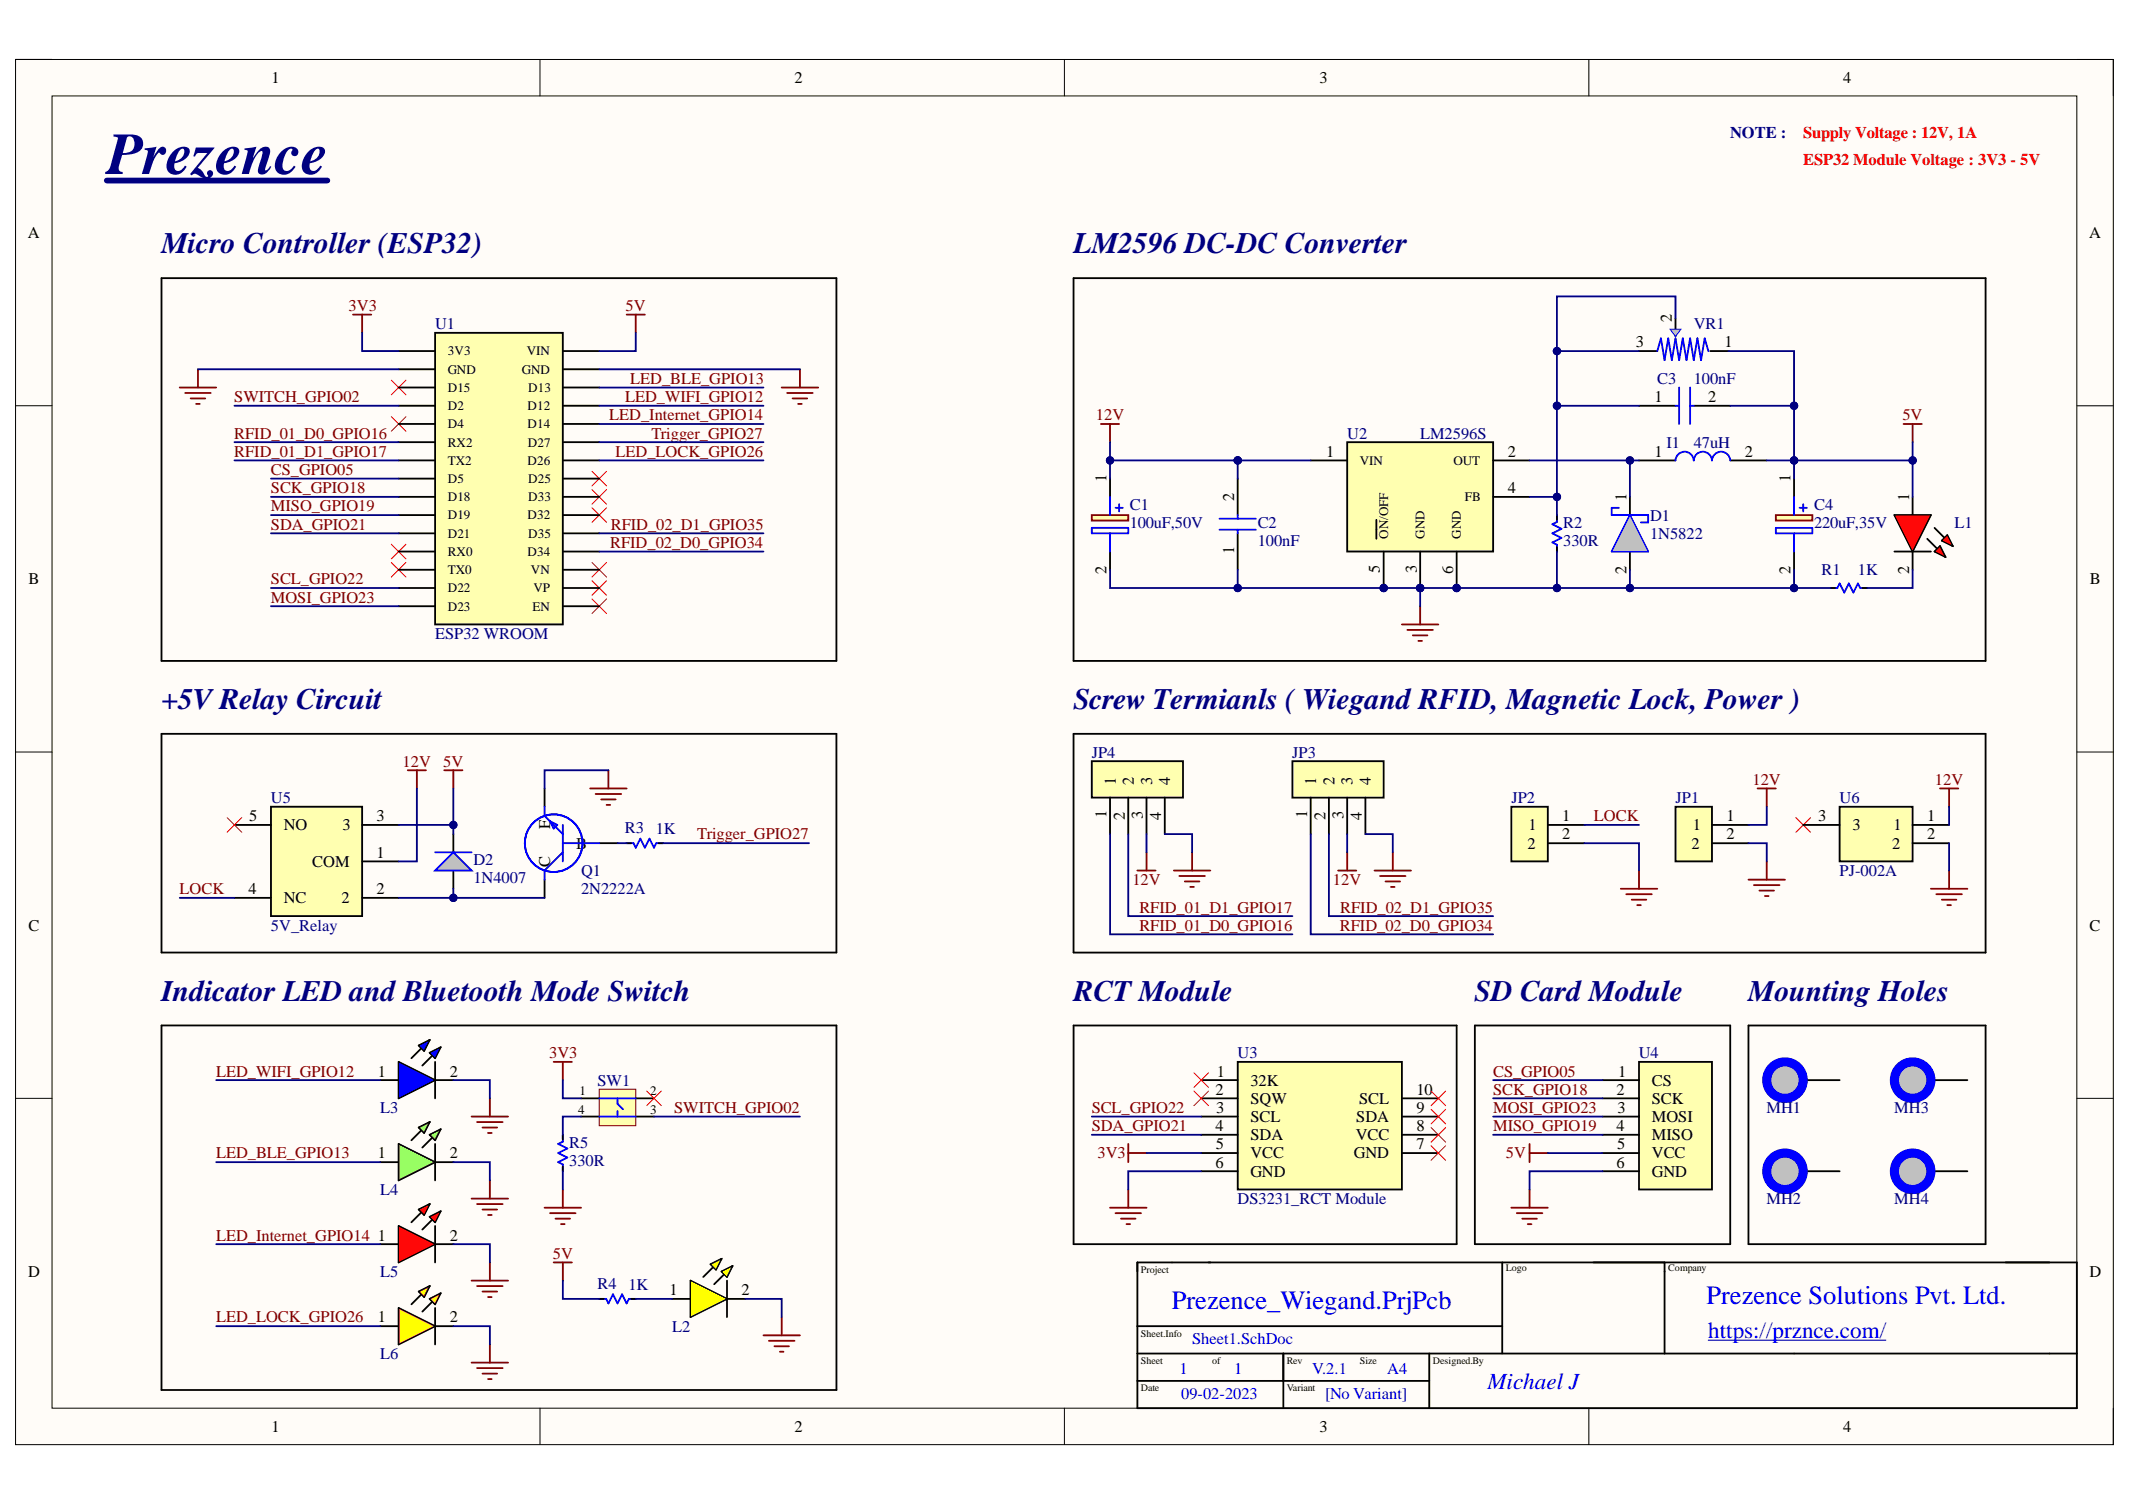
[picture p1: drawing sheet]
<svg xmlns="http://www.w3.org/2000/svg" width="297mm" height="210mm" viewBox="0 0 297 210" stroke-linecap="round" stroke-linejoin="round" font-family="sans-serif">
<defs><g id="words">
<text font-size="8.2" fill="#000080" x="14.9" y="24.2">Prezence</text>
<g font-size="4.1" fill="#000080">
<text x="22.5" y="35.3">Micro Controller (ESP32)</text>
<text x="149.5" y="35.3">LM2596 DC-DC Converter</text>
<text x="22.5" y="98.7">+5V Relay Circuit</text>
<text x="149.5" y="98.7">Screw Termianls ( Wiegand RFID, Magnetic Lock, Power )</text>
<text x="22.5" y="139.3">Indicator LED and Bluetooth Mode Switch</text>
<text x="149.5" y="139.3">RCT Module</text>
<text x="205.4" y="139.3">SD Card Module</text>
<text x="243.5" y="139.3">Mounting Holes</text>
</g>
<g font-size="3.7" fill="#00f">
<text x="163.2" y="182.3">Prezence_Wiegand.PrjPcb</text>
<text x="237.6" y="181.5">Prezence Solutions Pvt. Ltd.</text>
</g>
<g font-size="3.2" fill="#00f">
<text x="237.9" y="186.2">https://prznce.com/</text>
<text x="207.1" y="193.3">Michael J</text>
</g>
<g font-size="2.3">
<text x="37.8" y="11.6">1</text>
<text x="110.7" y="11.6">2</text>
<text x="183.8" y="11.6">3</text>
<text x="256.7" y="11.6">4</text>
<text x="3.9" y="33.1">A</text>
<text x="290.9" y="33.1">A</text>
<text x="232.8" y="44.8" transform="rotate(-90 232.8 44.8)">2</text>
<text x="227.8" y="48.4">3</text>
<text x="240.2" y="48.4">1</text>
<text x="230.4" y="56">1</text>
<text x="237.9" y="56">2</text>
<text x="184.7" y="63.6">1</text>
<text x="210" y="63.6">2</text>
<text x="230.4" y="63.6">1</text>
<text x="243" y="63.6">2</text>
<text x="154.1" y="67.1" transform="rotate(-90 154.1 67.1)">1</text>
<text x="171.8" y="69.7" transform="rotate(-90 171.8 69.7)">2</text>
<text x="210" y="68.7">4</text>
<text x="226.5" y="69.7" transform="rotate(-90 226.5 69.7)">1</text>
<text x="249.3" y="67.1" transform="rotate(-90 249.3 67.1)">1</text>
<text x="265.9" y="69.7" transform="rotate(-90 265.9 69.7)">1</text>
<text x="171.8" y="77.1" transform="rotate(-90 171.8 77.1)">1</text>
<text x="4" y="81.3">B</text>
<text x="154.1" y="79.8" transform="rotate(-90 154.1 79.8)">2</text>
<text x="192.2" y="79.8" transform="rotate(-90 192.2 79.8)">5</text>
<text x="197.3" y="79.8" transform="rotate(-90 197.3 79.8)">3</text>
<text x="202.4" y="79.8" transform="rotate(-90 202.4 79.8)">6</text>
<text x="226.5" y="79.8" transform="rotate(-90 226.5 79.8)">2</text>
<text x="249.3" y="79.8" transform="rotate(-90 249.3 79.8)">2</text>
<text x="265.9" y="79.8" transform="rotate(-90 265.9 79.8)">2</text>
<text x="291" y="81.3">B</text>
<text x="154.1" y="113.9" transform="rotate(-90 154.1 113.9)">1</text>
<text x="155.4" y="109.3" transform="rotate(-90 155.4 109.3)">1</text>
<text x="157.9" y="109.3" transform="rotate(-90 157.9 109.3)">2</text>
<text x="160.4" y="109.3" transform="rotate(-90 160.4 109.3)">3</text>
<text x="163" y="109.3" transform="rotate(-90 163 109.3)">4</text>
<text x="182" y="113.9" transform="rotate(-90 182 113.9)">1</text>
<text x="183.3" y="109.3" transform="rotate(-90 183.3 109.3)">1</text>
<text x="185.8" y="109.3" transform="rotate(-90 185.8 109.3)">2</text>
<text x="188.4" y="109.3" transform="rotate(-90 188.4 109.3)">3</text>
<text x="190.9" y="109.3" transform="rotate(-90 190.9 109.3)">4</text>
<text x="34.7" y="114.3">5</text>
<text x="39.5" y="115.6">NO</text>
<text x="47.7" y="115.6">3</text>
<text x="52.4" y="119.4">1</text>
<text x="52.4" y="114.3">3</text>
<text x="76.6" y="115.4" transform="rotate(-90 76.6 115.4)">E</text>
<text x="80.2" y="118.1">B</text>
<text x="156.6" y="114.1" transform="rotate(-90 156.6 114.1)">2</text>
<text x="159.2" y="114" transform="rotate(-90 159.2 114)">3</text>
<text x="161.7" y="114.1" transform="rotate(-90 161.7 114.1)">4</text>
<text x="184.6" y="114.1" transform="rotate(-90 184.6 114.1)">2</text>
<text x="187.1" y="114" transform="rotate(-90 187.1 114)">3</text>
<text x="189.6" y="114.1" transform="rotate(-90 189.6 114.1)">4</text>
<text x="212.7" y="118.1">2</text>
<text x="212.9" y="115.6">1</text>
<text x="217.6" y="114.3">1</text>
<text x="217.6" y="116.9">2</text>
<text x="235.6" y="118.1">2</text>
<text x="235.7" y="115.6">1</text>
<text x="240.4" y="114.3">1</text>
<text x="240.4" y="116.9">2</text>
<text x="253.2" y="114.3">3</text>
<text x="258" y="115.6">3</text>
<text x="263.5" y="118.1">2</text>
<text x="263.7" y="115.6">1</text>
<text x="268.4" y="114.3">1</text>
<text x="268.4" y="116.9">2</text>
<text x="34.6" y="124.4">4</text>
<text x="39.5" y="125.8">NC</text>
<text x="43.5" y="120.6">COM</text>
<text x="47.6" y="125.8">2</text>
<text x="52.4" y="124.4">2</text>
<text x="76.6" y="120.6" transform="rotate(-90 76.6 120.6)">C</text>
<text x="4" y="129.6">C</text>
<text x="291" y="129.6">C</text>
<text x="52.6" y="149.9">1</text>
<text x="62.6" y="149.9">2</text>
<text x="169.4" y="149.9">1</text>
<text x="225.3" y="149.9">1</text>
<text x="169.3" y="152.4">2</text>
<text x="169.4" y="154.9">3</text>
<text x="174.1" y="151.1">32K</text>
<text x="174.1" y="153.7">SQW</text>
<text x="189.3" y="153.7">SCL</text>
<text x="197.2" y="154.9">9</text>
<text x="197.2" y="152.4">10</text>
<text x="225.1" y="152.4">2</text>
<text x="225.3" y="154.9">3</text>
<text x="230" y="151.1">CS</text>
<text x="230" y="153.7">SCK</text>
<text x="52.6" y="161.2">1</text>
<text x="62.6" y="161.2">2</text>
<text x="169.3" y="157.4">4</text>
<text x="169.3" y="160">5</text>
<text x="174.1" y="156.2">SCL</text>
<text x="174.1" y="158.7">SDA</text>
<text x="174.1" y="161.2">VCC</text>
<text x="188.5" y="161.2">GND</text>
<text x="188.8" y="158.7">VCC</text>
<text x="188.9" y="156.2">SDA</text>
<text x="197.2" y="160">7</text>
<text x="197.2" y="157.4">8</text>
<text x="225.1" y="157.4">4</text>
<text x="225.2" y="160">5</text>
<text x="230" y="156.2">MOSI</text>
<text x="230" y="158.7">MISO</text>
<text x="230" y="161.2">VCC</text>
<text x="169.3" y="162.5">6</text>
<text x="174.1" y="163.8">GND</text>
<text x="225.1" y="162.5">6</text>
<text x="230" y="163.8">GND</text>
<text x="52.6" y="172.7">1</text>
<text x="62.6" y="172.7">2</text>
<text x="3.9" y="177.7">D</text>
<text x="291" y="177.7">D</text>
<text x="52.6" y="184.1">1</text>
<text x="62.6" y="184.1">2</text>
<text x="93.3" y="180.3">1</text>
<text x="103.3" y="180.3">2</text>
<text x="37.8" y="199.3">1</text>
<text x="110.7" y="199.3">2</text>
<text x="183.8" y="199.3">3</text>
<text x="256.7" y="199.3">4</text>
</g>
<g font-size="2.3" fill="#000080">
<text x="240.9" y="19.2">NOTE :</text>
<text x="60.6" y="45.8">U1</text>
<text x="235.9" y="45.8">VR1</text>
<text x="230.8" y="53.4">C3</text>
<text x="235.9" y="53.4">100nF</text>
<text x="187.6" y="61.1">U2</text>
<text x="197.7" y="61.1">LM2596S</text>
<text x="232.1" y="62.3">I1</text>
<text x="235.9" y="62.3">47uH</text>
<text x="157.4" y="70.9">C1</text>
<text x="252.6" y="70.9">C4</text>
<text x="157.4" y="73.5">100uF,50V</text>
<text x="175.1" y="73.5">C2</text>
<text x="175.1" y="76">100nF</text>
<text x="217.7" y="73.5">R2</text>
<text x="217.7" y="76">330R</text>
<text x="229.8" y="72.5">D1</text>
<text x="229.8" y="75">1N5822</text>
<text x="252.6" y="73.5">220uF,35V</text>
<text x="272.2" y="73.5">L1</text>
<text x="253.7" y="80.1">R1</text>
<text x="258.7" y="80.1">1K</text>
<text x="60.6" y="89">ESP32 WROOM</text>
<text x="152" y="105.5">JP4</text>
<text x="180" y="105.5">JP3</text>
<text x="37.7" y="111.8">U5</text>
<text x="210.5" y="111.8">JP2</text>
<text x="233.3" y="111.8">JP1</text>
<text x="256.2" y="111.8">U6</text>
<text x="87" y="116">R3</text>
<text x="91.3" y="116.1">1K</text>
<text x="65.9" y="120.4">D2</text>
<text x="65.9" y="122.9">1N4007</text>
<text x="80.9" y="121.9">Q1</text>
<text x="80.9" y="124.4">2N2222A</text>
<text x="256.2" y="121.9">PJ-002A</text>
<text x="37.7" y="129.6">5V_Relay</text>
<text x="172.4" y="147.3">U3</text>
<text x="228.2" y="147.3">U4</text>
<text x="52.9" y="154.9">L3</text>
<text x="83.2" y="151.1">SW1</text>
<text x="246" y="154.9">MH1</text>
<text x="263.8" y="154.9">MH3</text>
<text x="79.3" y="159.7">R5</text>
<text x="52.9" y="166.3">L4</text>
<text x="79.3" y="162.3">330R</text>
<text x="172.4" y="167.6">DS3231_RCT Module</text>
<text x="246" y="167.6">MH2</text>
<text x="263.8" y="167.6">MH4</text>
<text x="52.9" y="177.7">L5</text>
<text x="83.2" y="179.4">R4</text>
<text x="87.5" y="179.5">1K</text>
<text x="93.6" y="185.3">L2</text>
<text x="52.9" y="189.1">L6</text>
</g>
<g font-size="2.3" fill="#f00">
<text x="251.1" y="19.2">Supply Voltage : 12V, 1A</text>
<text x="251.1" y="23">ESP32 Module Voltage : 3V3 - 5V</text>
</g>
<g font-size="2.3" fill="#800000">
<text x="48.5" y="43.3">3V3</text>
<text x="87.1" y="43.3">5V</text>
<text x="87.8" y="53.4">LED_BLE_GPIO13</text>
<text x="32.6" y="56">SWITCH_GPIO02</text>
<text x="84.8" y="58.5">LED_Internet_GPIO14</text>
<text x="87" y="56">LED_WIFI_GPIO12</text>
<text x="152.6" y="58.5">12V</text>
<text x="264.9" y="58.5">5V</text>
<text x="32.6" y="61.1">RFID_01_D0_GPIO16</text>
<text x="32.6" y="63.6">RFID_01_D1_GPIO17</text>
<text x="85.7" y="63.6">LED_LOCK_GPIO26</text>
<text x="90.7" y="61.1">Trigger_GPIO27</text>
<text x="37.7" y="66.1">CS_GPIO05</text>
<text x="37.7" y="68.7">SCK_GPIO18</text>
<text x="37.7" y="71.2">MISO_GPIO19</text>
<text x="37.7" y="73.7">SDA_GPIO21</text>
<text x="85" y="76.3">RFID_02_D0_GPIO34</text>
<text x="85.1" y="73.7">RFID_02_D1_GPIO35</text>
<text x="37.7" y="81.3">SCL_GPIO22</text>
<text x="37.7" y="83.9">MOSI_GPIO23</text>
<text x="56.1" y="106.7">12V</text>
<text x="61.7" y="106.7">5V</text>
<text x="244.1" y="109.3">12V</text>
<text x="269.5" y="109.3">12V</text>
<text x="97.1" y="116.9">Trigger_GPIO27</text>
<text x="222" y="114.3">LOCK</text>
<text x="25" y="124.4">LOCK</text>
<text x="157.7" y="123.2">12V</text>
<text x="185.6" y="123.2">12V</text>
<text x="158.7" y="129.6">RFID_01_D0_GPIO16</text>
<text x="158.7" y="127">RFID_01_D1_GPIO17</text>
<text x="186.6" y="129.6">RFID_02_D0_GPIO34</text>
<text x="186.6" y="127">RFID_02_D1_GPIO35</text>
<text x="30.1" y="149.9">LED_WIFI_GPIO12</text>
<text x="76.5" y="147.3">3V3</text>
<text x="207.9" y="149.9">CS_GPIO05</text>
<text x="93.9" y="154.9">SWITCH_GPIO02</text>
<text x="152" y="154.9">SCL_GPIO22</text>
<text x="207.9" y="152.4">SCK_GPIO18</text>
<text x="207.9" y="154.9">MOSI_GPIO23</text>
<text x="30.1" y="161.2">LED_BLE_GPIO13</text>
<text x="152" y="157.4">SDA_GPIO21</text>
<text x="152.8" y="161.2">3V3</text>
<text x="207.9" y="157.4">MISO_GPIO19</text>
<text x="209.7" y="161.2">5V</text>
<text x="30.1" y="172.7">LED_Internet_GPIO14</text>
<text x="77" y="175.2">5V</text>
<text x="30.1" y="184.1">LED_LOCK_GPIO26</text>
</g>
<g font-size="2.3" fill="#00f">
<text x="164.2" y="191.2">1</text>
<text x="166" y="187.1">Sheet1.SchDoc</text>
<text x="171.8" y="191.2">1</text>
<text x="182.7" y="191.2">V.2.1</text>
<text x="193.2" y="191.2">A4</text>
<text x="164.5" y="194.8">09-02-2023</text>
<text x="184.5" y="194.8">[No Variant]</text>
</g>
<g font-size="1.8">
<text x="62.4" y="49.5">3V3</text>
<text x="62.4" y="52">GND</text>
<text x="72.7" y="52">GND</text>
<text x="73.4" y="49.5">VIN</text>
<text x="62.4" y="54.6">D15</text>
<text x="62.4" y="57.1">D2</text>
<text x="62.4" y="59.6">D4</text>
<text x="73.5" y="59.6">D14</text>
<text x="73.5" y="57.1">D12</text>
<text x="73.6" y="54.6">D13</text>
<text x="62.4" y="62.2">RX2</text>
<text x="62.4" y="64.7">TX2</text>
<text x="73.5" y="64.7">D26</text>
<text x="73.5" y="62.2">D27</text>
<text x="189.4" y="64.7">VIN</text>
<text x="202.4" y="64.7">OUT</text>
<text x="62.4" y="67.2">D5</text>
<text x="62.4" y="69.8">D18</text>
<text x="73.6" y="69.8">D33</text>
<text x="73.6" y="67.2">D25</text>
<text x="204" y="69.8">FB</text>
<text x="62.4" y="72.3">D19</text>
<text x="62.4" y="74.9">D21</text>
<text x="62.4" y="77.4">RX0</text>
<text x="73.5" y="77.4">D34</text>
<text x="73.5" y="72.3">D32</text>
<text x="73.6" y="74.9">D35</text>
<text x="193.3" y="75" transform="rotate(-90 193.3 75)">ON/OFF</text>
<text x="198.4" y="75" transform="rotate(-90 198.4 75)">GND</text>
<text x="203.5" y="75" transform="rotate(-90 203.5 75)">GND</text>
<text x="62.4" y="79.9">TX0</text>
<text x="62.4" y="82.5">D22</text>
<text x="73.9" y="79.9">VN</text>
<text x="74.3" y="82.5">VP</text>
<text x="62.4" y="85">D23</text>
<text x="74.2" y="85">EN</text>
<text x="80.5" y="155">4</text>
<text x="80.7" y="152.5">1</text>
<text x="90.6" y="152.5">2</text>
<text x="90.6" y="155">3</text>
</g>
<g font-size="1.4">
<text x="158.9" y="177.2">Project</text>
<text x="209.7" y="176.9">Logo</text>
<text x="232.3" y="176.9">Company</text>
<text x="158.9" y="186.1">Sheet.Info</text>
<text x="158.9" y="189.9">Sheet</text>
<text x="168.8" y="189.9">of</text>
<text x="179.2" y="189.9">Rev</text>
<text x="189.4" y="189.9">Size</text>
<text x="199.5" y="189.9">Designed.By</text>
<text x="158.9" y="193.7">Date</text>
<text x="179.2" y="193.7">Variant</text>
</g>
</g></defs>
<path d="M2.2 8.3h292.1v192.8h-292.1z" fill-rule="evenodd" fill="#fffcf8"/>
<path d="M2.2 8.3h292.1v192.8h-292.1z" fill="none" stroke="#000" stroke-width=".14"/>
<path d="M7.2 13.4h282v182.6h-282z" fill-rule="evenodd" fill="#fffcf8"/>
<g fill="none" stroke="#000" stroke-width=".14">
<path d="M2.2 8.3h5M7.2 13.4h282v182.6h-282zM75.2 8.3v5M148.2 8.3v5M221.3 8.3v5.1M289.2 8.3h5.1v5.1M2.2 56.5h5M289.2 56.5h5.1M2.2 104.7h5M289.2 104.7h5.1M2.2 152.9h5M289.2 152.9h5.1"/>
<path d="M75.2 196v5.1M148.2 196v5.1M221.3 196v5.1M294.3 196v5.1"/>
</g>
<path d="M172.4 147.8h22.8v17.8h-22.8z" fill-rule="evenodd" fill="#ffffb0"/>
<g fill="none" stroke="#000" stroke-width=".25">
<path d="M53 150.3h2.5M55.5 147.8l5.1 2.5-5.1 2.6zM58.3 145.5l1.5-.7-.7 1.5zM59.8 146.5l1.6-.7-.8 1.5zM59.8 144.8l-2.5 2.5M60.6 150.3h2.5M60.6 147.8v5.1M61.4 145.8l-2.6 2.5M167.3 150.3h5.1M167.3 152.9h5.1M167.3 155.4h5.1M167.3 158h5.1"/>
<path d="M172.4 147.8h22.8v17.8h-22.8zM195.2 152.9h5.1M195.2 155.4h5.1M195.2 158h5.1M167.3 160.5h5.1M167.3 163h5.1M195.2 160.5h5.1"/>
</g>
<path d="M55.5 147.8l5.1 2.5-5.1 2.6z" fill="#00f"/>
<path d="M55.5 147.8l5.1 2.5-5.1 2.6z" fill="none" stroke="#000" stroke-width=".14"/>
<path d="M59.8 146.5l1.6-.7-.8 1.5z" fill="#00f"/>
<path d="M59.8 146.5l1.6-.7-.8 1.5z" fill="none" stroke="#000" stroke-width=".14"/>
<path d="M58.3 145.5l1.5-.7-.7 1.5z" fill="#00f"/>
<path d="M58.3 145.5l1.5-.7-.7 1.5z" fill="none" stroke="#000" stroke-width=".14"/>
<path d="M55.5 159.2l5.1 2.6-5.1 2.5zM58.3 156.9l1.5-.7-.7 1.5zM59.8 158l1.6-.8-.8 1.5zM59.8 156.2l-2.5 2.5M60.6 159.2v5.1M61.4 157.2l-2.6 2.5M53 161.8h2.5M60.6 161.8h2.5" fill="none" stroke="#000" stroke-width=".25"/>
<path d="M55.5 159.2l5.1 2.6-5.1 2.5z" fill="#0f0"/>
<path d="M55.5 159.2l5.1 2.6-5.1 2.5z" fill="none" stroke="#000" stroke-width=".14"/>
<path d="M59.8 158l1.6-.8-.8 1.5z" fill="#0f0"/>
<path d="M59.8 158l1.6-.8-.8 1.5z" fill="none" stroke="#000" stroke-width=".14"/>
<path d="M58.3 156.9l1.5-.7-.7 1.5z" fill="#0f0"/>
<path d="M58.3 156.9l1.5-.7-.7 1.5z" fill="none" stroke="#000" stroke-width=".14"/>
<path d="M37.7 112.3h12.7v15.2h-12.7z" fill-rule="evenodd" fill="#ffffb0"/>
<path d="M32.7 114.8h5M37.7 112.3h12.7v15.2h-12.7zM50.4 119.9h5.1M50.4 114.8h5.1M63.1 116.1v2.5M32.7 125h5M50.4 125h5.1M63.1 121.2v2.5" fill="none" stroke="#000" stroke-width=".25"/>
<path d="M60.6 118.6h5.1" fill="none" stroke="#00f" stroke-width=".25"/>
<path d="M60.6 121.2l2.5-2.6 2.6 2.6z" fill="#c0c0c0"/>
<g fill="none" stroke="#00f" stroke-width=".25">
<path d="M254.9 81.8h1l.3-.6 .6 1.3 .7-1.3 .6 1.3 .6-1.3 .3 .6h1M75.8 112.3v1.3l2.6 2.5M76.6 114.3l1 .5-.5 .5zM78.4 114.8v5.1M78.4 118.6l-2.6 2.6v1.2M78.4 117.4h5.1M87.3 117.4h.9l.3 .6 .7-1.3 .6 1.3 .6-1.3 .7 1.3 .3-.6h.9M60.6 121.2l2.5-2.6 2.6 2.6z"/>
<circle cx="77.1" cy="117.4" r="4"/>
</g>
<path d="M61.9 107.2h2.5M63.1 107.2v2.6M82.2 109.8h5.1M82.9 110.5h3.6M83.7 111.3h2M84.5 112h.5M84.7 107.2v2.6" fill="none" stroke="#800000" stroke-width=".25"/>
<path d="M254.9 81.8h.7M259.4 81.8h.6M75.8 109.8v2.5M83.5 117.4h2.5M87.3 117.4h.6M91.7 117.4h.6M75.8 122.4v2.6" fill="none" stroke="#000" stroke-width=".25"/>
<path d="M152 71.7h5.1v.8h-5.1z" fill-rule="evenodd" fill="#ffffb0"/>
<path d="M152 71.7h5.1v.8h-5.1z" fill="none" stroke="#800000" stroke-width=".25"/>
<path d="M154.6 66.6v2.6M154.6 76.8v2.5" fill="none" stroke="#000" stroke-width=".25"/>
<path d="M152 73.5h5.1v.7h-5.1zM154.6 69.2v2.5M154.6 74.2v2.6M155.3 70.7h1.1M155.8 70.2v1" fill="none" stroke="#00f" stroke-width=".25"/>
<circle cx="197.8" cy="81.8" r=".51" fill="#000080"/>
<circle cx="197.8" cy="81.8" r=".51" fill="none" stroke="#000080" stroke-width=".14"/>
<circle cx="192.7" cy="81.8" r=".51" fill="#000080"/>
<circle cx="192.7" cy="81.8" r=".51" fill="none" stroke="#000080" stroke-width=".14"/>
<circle cx="202.8" cy="81.8" r=".51" fill="#000080"/>
<circle cx="202.8" cy="81.8" r=".51" fill="none" stroke="#000080" stroke-width=".14"/>
<path d="M187.6 61.5h20.3v15.3h-20.3z" fill-rule="evenodd" fill="#ffffb0"/>
<path d="M182.5 64.1h5.1M187.6 61.5h20.3v15.3h-20.3zM197.8 76.8v5M207.9 64.1h5.1" fill="none" stroke="#000" stroke-width=".25"/>
<circle cx="197.8" cy="81.8" r=".51" fill="#000080"/>
<circle cx="197.8" cy="81.8" r=".51" fill="none" stroke="#000080" stroke-width=".14"/>
<path d="M191.7 72.4v2.6M192.7 76.8v5M207.9 69.2h5.1" fill="none" stroke="#000" stroke-width=".25"/>
<circle cx="192.7" cy="81.8" r=".51" fill="#000080"/>
<circle cx="192.7" cy="81.8" r=".51" fill="none" stroke="#000080" stroke-width=".14"/>
<path d="M202.9 76.8v5" fill="none" stroke="#000" stroke-width=".25"/>
<circle cx="202.8" cy="81.8" r=".51" fill="#000080"/>
<circle cx="202.8" cy="81.8" r=".51" fill="none" stroke="#000080" stroke-width=".14"/>
<path d="M228.2 48.9h2.6M233.3 44.3v2.5M238.2 48.9h2.5" fill="none" stroke="#000" stroke-width=".25"/>
<path d="M230.8 48.9l.5-1.8 .5 3 .5-3 .5 3 .5-3 .5 3 .5-3 .6 3 .5-3 .5 3 .5-3 .5 3 .5-3 .5 1.8" fill="none" stroke="#00f" stroke-width=".25"/>
<path d="M232.6 45.8h1.5l-.8 1z" fill="#c0c0c0"/>
<path d="M232.6 45.8h1.5l-.8 1z" fill="none" stroke="#00f" stroke-width=".14"/>
<path d="M216.8 71.7v1l-.6 .3 1.2 .6-1.2 .6 1.2 .7-1.2 .6 .6 .3v1" fill="none" stroke="#00f" stroke-width=".25"/>
<path d="M216.8 71.7v.6M216.8 76.1v.7" fill="none" stroke="#000" stroke-width=".25"/>
<g fill="none" stroke="#800000" stroke-width=".25">
<path d="M25 53.9h5.1M25.8 54.7h3.5M26.6 55.5h2M27.3 56.2h.5M27.6 51.4v2.5M49.2 43.8h2.5M50.4 43.8v2.5M87.3 43.8h2.5M88.5 43.8v2.5M108.9 53.9h5M109.6 54.7h3.6M110.4 55.5h2"/>
<path d="M111.1 56.2h.6M111.4 51.4v2.5M153.3 59h2.5M154.6 59v2.5M265.1 59h2.5M266.3 59v2.5M195.2 86.9h5.1M196 87.7h3.5M196.7 88.4h2.1M197.5 89.2h.5M197.8 84.4v2.5M56.8 107.2h2.5"/>
<path d="M58.1 107.2v2.6M225.7 123.7h5.1M226.5 124.5h3.5M227.2 125.2h2.1M228 126h.5M228.2 121.2v2.5M157.1 159.2v2.6M154.6 168.1h5.1M155.3 168.9h3.6M156.1 169.6h2M156.9 170.4h.5M157.1 165.6v2.5"/>
<path d="M157.1 160.5h2.6"/>
</g>
<g fill="none" stroke="#f00" stroke-width=".14">
<path d="M54.5 52.9l2 2.1M54.5 58l2 2M56.5 52.9l-2 2.1M56.5 58l-2 2M54.5 75.8l2 2M54.5 78.3l2 2M56.5 75.8l-2 2M56.5 78.3l-2 2M82.4 78.3l2.1 2M82.4 70.7l2.1 2M82.4 68.1l2.1 2.1M82.4 65.6l2.1 2"/>
<path d="M84.5 78.3l-2.1 2M84.5 70.7l-2.1 2M84.5 68.1l-2.1 2.1M84.5 65.6l-2.1 2M82.4 83.4l2.1 2M82.4 80.8l2.1 2.1M84.5 83.4l-2.1 2M84.5 80.8l-2.1 2.1M31.6 113.8l2.1 2M33.7 113.8l-2.1 2M166.3 149.3l2 2.1M166.3 151.9l2 2"/>
<path d="M168.3 149.3l-2 2.1M168.3 151.9l-2 2M199.3 151.9l2 2M199.3 154.4l2 2M199.3 156.9l2 2.1M199.3 159.5l2 2M201.3 151.9l-2 2M201.3 154.4l-2 2M201.3 156.9l-2 2.1M201.3 159.5l-2 2"/>
</g>
<path d="M83.5 151.6h5v5.1h-5z" fill-rule="evenodd" fill="#ffffb0"/>
<path d="M83.5 151.6h5v5.1h-5z" fill="none" stroke="#800000" stroke-width=".14"/>
<path d="M78.4 158v.6M80.9 152.9h2.6M80.9 155.4h2.6M88.5 152.9h2.6M88.5 155.4h2.6M78.4 162.4v.6" fill="none" stroke="#000" stroke-width=".25"/>
<path d="M78.4 158v.9l-.7 .3 1.3 .7-1.3 .6 1.3 .6-1.3 .7 .7 .3v.9M83.5 152.9h5M83.5 155.4h5M86 152.9v.7l.8 .8M86 154.7v.7" fill="none" stroke="#00f" stroke-width=".25"/>
<path d="M90.1 151.9l2 2M92.1 151.9l-2 2" fill="none" stroke="#f00" stroke-width=".14"/>
<path d="M77.1 147.8h2.5M78.4 147.8v2.5M75.8 168.1h5.1M76.6 168.9h3.6M77.4 169.6h2M78.1 170.4h.5M78.4 165.6v2.5" fill="none" stroke="#800000" stroke-width=".25"/>
<path d="M247.3 71.7h5.1v.8h-5.1z" fill-rule="evenodd" fill="#ffffb0"/>
<path d="M247.3 71.7h5.1v.8h-5.1z" fill="none" stroke="#800000" stroke-width=".25"/>
<path d="M249.8 66.6v2.6M249.8 76.8v2.5" fill="none" stroke="#000" stroke-width=".25"/>
<path d="M247.3 73.5h5.1v.7h-5.1zM249.8 69.2v2.5M249.8 74.2v2.6M250.6 70.7h1M251.1 70.2v1" fill="none" stroke="#00f" stroke-width=".25"/>
<path d="M60.6 46.3h17.8v40.6h-17.8z" fill-rule="evenodd" fill="#ffffb0"/>
<g fill="none" stroke="#000" stroke-width=".25">
<path d="M22.5 38.7h94v53.3h-94zM149.5 38.7h127v53.3h-127zM55.5 48.9h5.1M55.5 51.4h5.1M55.5 53.9h5.1M55.5 56.5h5.1M55.5 59h5.1M60.6 46.3h17.8v40.6h-17.8zM78.4 48.9h5.1M78.4 51.4h5.1M78.4 53.9h5.1M78.4 56.5h5.1"/>
<path d="M78.4 59h5.1M55.5 61.5h5.1M55.5 64.1h5.1M55.5 66.6h5.1M55.5 69.2h5.1M55.5 71.7h5.1M55.5 74.2h5.1M55.5 76.8h5.1M55.5 79.3h5.1M78.4 61.5h5.1M78.4 64.1h5.1M78.4 66.6h5.1"/>
<path d="M78.4 69.2h5.1M78.4 71.7h5.1M78.4 74.2h5.1M78.4 76.8h5.1M78.4 79.3h5.1M55.5 81.8h5.1M55.5 84.4h5.1M78.4 81.8h5.1M78.4 84.4h5.1M22.5 102.1h94v30.5h-94zM149.5 132.6v-30.5h127v30.5h-127M251.1 150.3h5.1"/>
<path d="M158.4 175.7h130.8v20.3h-130.8zM209.2 175.7v12.7M231.8 175.7v12.7M158.4 192.2h40.6M158.4 188.4h130.8M158.4 184.6h50.8M178.7 188.4v7.6M199 188.4v7.6"/>
</g>
<path d="M14.9 25.1h30.7" fill="none" stroke="#000080" stroke-width=".8"/>
<path d="M237.9 186.5h24.7" fill="none" stroke="#00f" stroke-width=".17"/>
<circle cx="248.6" cy="150.3" r="2.54" fill="#c0c0c0"/>
<circle cx="248.6" cy="150.3" r="2.54" fill="none" stroke="#00f" stroke-width="1.3"/>
<path d="M251.1 163h5.1" fill="none" stroke="#000" stroke-width=".25"/>
<circle cx="248.6" cy="163" r="2.54" fill="#c0c0c0"/>
<circle cx="248.6" cy="163" r="2.54" fill="none" stroke="#00f" stroke-width="1.3"/>
<path d="M268.9 150.3h5.1" fill="none" stroke="#000" stroke-width=".25"/>
<circle cx="266.4" cy="150.3" r="2.54" fill="#c0c0c0"/>
<circle cx="266.4" cy="150.3" r="2.54" fill="none" stroke="#00f" stroke-width="1.3"/>
<path d="M268.9 163h5.1" fill="none" stroke="#000" stroke-width=".25"/>
<circle cx="266.4" cy="163" r="2.54" fill="#c0c0c0"/>
<circle cx="266.4" cy="163" r="2.54" fill="none" stroke="#00f" stroke-width="1.3"/>
<path d="M227 69.2v2.5M227 76.8v2.5" fill="none" stroke="#000" stroke-width=".25"/>
<path d="M225.5 70.7h-1.1v1h5.1v1h-1M227 71.7l2.5 5.1h-5.1z" fill="none" stroke="#00f" stroke-width=".25"/>
<path d="M227 71.7l2.5 5.1h-5.1z" fill="#c0c0c0"/>
<path d="M227 71.7l2.5 5.1h-5.1z" fill="none" stroke="#00f" stroke-width=".14"/>
<path d="M250.1 113.8l2 2M252.1 113.8l-2 2" fill="none" stroke="#f00" stroke-width=".14"/>
<path d="M256.2 112.3h10.1v7.6h-10.1z" fill-rule="evenodd" fill="#ffffb0"/>
<path d="M263.8 71.7h5.1l-2.6 5.1zM263.8 76.8h5.1M266.3 69.2v2.5M266.3 76.8v2.5M268.4 75l2.5 2.5M269.4 76.8l.8-.8 .7 1.5zM269.4 73.5l2.5 2.5M270.4 75.3l.8-.8 .7 1.5zM251.1 114.8h5.1M256.2 112.3h10.1v7.6h-10.1zM266.3 114.8h5.1M266.3 117.4h5.1" fill="none" stroke="#000" stroke-width=".25"/>
<path d="M263.8 71.7h5.1l-2.6 5.1z" fill="#f00"/>
<path d="M263.8 71.7h5.1l-2.6 5.1z" fill="none" stroke="#000" stroke-width=".14"/>
<path d="M269.4 76.8l.8-.8 .7 1.5z" fill="#f00"/>
<path d="M269.4 76.8l.8-.8 .7 1.5z" fill="none" stroke="#000" stroke-width=".14"/>
<path d="M270.4 75.3l.8-.8 .7 1.5z" fill="#f00"/>
<path d="M270.4 75.3l.8-.8 .7 1.5z" fill="none" stroke="#000" stroke-width=".14"/>
<path d="M53 173.2h2.5M55.5 170.6l5.1 2.6-5.1 2.5zM58.3 168.4l1.5-.8-.7 1.5zM59.8 169.4l1.6-.8-.8 1.5zM59.8 167.6l-2.5 2.5M60.6 173.2h2.5M60.6 170.6v5.1M61.4 168.6l-2.6 2.5" fill="none" stroke="#000" stroke-width=".25"/>
<path d="M55.5 170.6l5.1 2.6-5.1 2.5z" fill="#f00"/>
<path d="M55.5 170.6l5.1 2.6-5.1 2.5z" fill="none" stroke="#000" stroke-width=".14"/>
<path d="M59.8 169.4l1.6-.8-.8 1.5z" fill="#f00"/>
<path d="M59.8 169.4l1.6-.8-.8 1.5z" fill="none" stroke="#000" stroke-width=".14"/>
<path d="M58.3 168.4l1.5-.8-.7 1.5z" fill="#f00"/>
<path d="M58.3 168.4l1.5-.8-.7 1.5z" fill="none" stroke="#000" stroke-width=".14"/>
<path d="M106.3 185.9h5.1M107.1 186.6h3.5M107.8 187.4h2.1M108.6 188.2h.5M108.9 183.3v2.6" fill="none" stroke="#800000" stroke-width=".25"/>
<path d="M83.5 180.8h.9l.3 .6 .7-1.2 .6 1.2 .6-1.2 .7 1.2 .3-.6h.9" fill="none" stroke="#00f" stroke-width=".25"/>
<path d="M96.2 178.3l5 2.5-5 2.5zM98.9 176l1.6-.8-.8 1.5zM100.5 177l1.5-.8-.8 1.5zM100.5 175.2l-2.6 2.5M101.2 178.3v5M102 176.2l-2.5 2.6M83.5 180.8h.6M87.9 180.8h.6M93.6 180.8h2.6M101.2 180.8h2.6" fill="none" stroke="#000" stroke-width=".25"/>
<path d="M96.2 178.3l5 2.5-5 2.5z" fill="#ff0"/>
<path d="M96.2 178.3l5 2.5-5 2.5z" fill="none" stroke="#000" stroke-width=".14"/>
<path d="M100.5 177l1.5-.8-.8 1.5z" fill="#ff0"/>
<path d="M100.5 177l1.5-.8-.8 1.5z" fill="none" stroke="#000" stroke-width=".14"/>
<path d="M98.9 176l1.6-.8-.8 1.5z" fill="#ff0"/>
<path d="M98.9 176l1.6-.8-.8 1.5z" fill="none" stroke="#000" stroke-width=".14"/>
<g fill="none" stroke="#800000" stroke-width=".25">
<path d="M270.2 109.8h2.5M271.4 109.8v2.5M268.9 123.7h5.1M269.7 124.5h3.5M270.4 125.2h2M271.2 126h.5M271.4 121.2v2.5M65.7 155.4h5.1M66.4 156.2h3.6M67.2 156.9h2M68 157.7h.5M68.2 152.9v2.5"/>
<path d="M65.7 166.8h5.1M65.7 178.3h5.1M66.4 167.6h3.6M66.4 179h3.6M67.2 168.4h2M67.2 179.8h2M68 169.1h.5M68.2 164.3v2.5M68.2 175.7v2.6M77.1 175.7h2.5M78.4 175.7v2.6M65.7 189.7h5.1"/>
<path d="M66.4 190.4h3.6M67.2 191.2h2M68 180.5h.5M68 192h.5M68.2 187.1v2.6"/>
</g>
<g fill="none" stroke="#000" stroke-width=".25">
<path d="M228.2 56.5h5.1M235.9 56.5h5.1M172.4 66.6v5.1M172.4 74.2v5.1M228.2 64.1h5.1M241 64.1h5M22.5 142.7h94v50.8h-94zM58.3 179.8l1.5-.8-.7 1.5zM59.8 179l-2.5 2.6M53 184.6h2.5M55.5 182.1l5.1 2.5-5.1 2.5zM59.8 180.8l1.6-.8-.8 1.6z"/>
<path d="M60.6 184.6h2.5M60.6 182.1v5M61.4 180l-2.6 2.6"/>
</g>
<path d="M233.3 56.5h.5M233.8 53.9v5.1M235.4 53.9v5.1M235.4 56.5h.5M169.8 73.7h5.1M169.8 72.2h5.1M172.4 71.7v.5M172.4 73.7v.5M233.3 64.1a1.27 1.27 0 0 1 1.3-1.2 1.27 1.27 0 0 1 1.3 1.2 1.27 1.27 0 0 1 1.2-1.2 1.27 1.27 0 0 1 1.3 1.2 1.27 1.27 0 0 1 1.3-1.2 1.27 1.27 0 0 1 1.3 1.2" fill="none" stroke="#00f" stroke-width=".25"/>
<path d="M55.5 182.1l5.1 2.5-5.1 2.5z" fill="#f90"/>
<path d="M55.5 182.1l5.1 2.5-5.1 2.5z" fill="none" stroke="#000" stroke-width=".14"/>
<path d="M59.8 180.8l1.6-.8-.8 1.6z" fill="#f90"/>
<path d="M59.8 180.8l1.6-.8-.8 1.6z" fill="none" stroke="#000" stroke-width=".14"/>
<path d="M58.3 179.8l1.5-.8-.7 1.5z" fill="#f90"/>
<path d="M58.3 179.8l1.5-.8-.7 1.5z" fill="none" stroke="#000" stroke-width=".14"/>
<path d="M180 106h12.7v5h-12.7z" fill-rule="evenodd" fill="#ffffb0"/>
<path d="M180 106h12.7v5h-12.7zM182.5 111v5.1M185.1 111v5.1M187.6 111v5.1M190.1 111v5.1" fill="none" stroke="#000" stroke-width=".25"/>
<path d="M152 105.9h12.7v5.1h-12.7z" fill-rule="evenodd" fill="#ffffb0"/>
<path d="M152 105.9h12.7v5.1h-12.7zM154.6 111v5.1M157.1 111v5.1M159.7 111v5.1M162.2 111v5.1" fill="none" stroke="#000" stroke-width=".25"/>
<path d="M210.5 112.3h5v7.6h-5z" fill-rule="evenodd" fill="#ffffb0"/>
<path d="M210.5 112.3h5v7.6h-5zM215.5 114.8h5.1M215.5 117.4h5.1" fill="none" stroke="#000" stroke-width=".25"/>
<path d="M228.2 147.8h10.2v17.8h-10.2z" fill-rule="evenodd" fill="#ffffb0"/>
<path d="M149.5 142.7h53.4v30.5h-53.4zM205.4 142.7h35.6v30.5h-35.6zM223.2 150.3h5M223.2 152.9h5M223.2 155.4h5M223.2 158h5M228.2 147.8h10.2v17.8h-10.2zM243.5 142.7h33v30.5h-33zM223.2 160.5h5M223.2 163h5" fill="none" stroke="#000" stroke-width=".25"/>
<path d="M246 119.9v2.5M243.5 122.4h5.1M244.2 123.2h3.6M245 124h2M245.8 124.7h.5M213 159.2v2.6M210.5 168.1h5M211.2 168.9h3.6M212 169.6h2M212.7 170.4h.6M213 165.6v2.5M213 160.5h2.5" fill="none" stroke="#800000" stroke-width=".25"/>
<path d="M233.3 112.3h5.1v7.6h-5.1z" fill-rule="evenodd" fill="#ffffb0"/>
<path d="M233.3 112.3h5.1v7.6h-5.1zM238.4 114.8h5.1M238.4 117.4h5.1" fill="none" stroke="#000" stroke-width=".25"/>
<g fill="none" stroke="#800000" stroke-width=".25">
<path d="M159.7 118.6v2.6M166 118.6v2.6M187.6 118.6v2.6M194 118.6v2.6M244.8 109.8h2.5M246 109.8v2.5M158.4 121.2h2.5M163.5 121.2h5.1M164.2 121.9h3.6M165 122.7h2M165.8 123.5h.5M186.3 121.2h2.6"/>
<path d="M191.4 121.2h5.1M192.2 121.9h3.5M192.9 122.7h2.1M193.7 123.5h.5"/>
</g>
<path d="M58.1 109.8v10.1h-2.6M63.1 109.8v5h-7.6" fill="none" stroke="#000080" stroke-width=".25"/>
<circle cx="63.1" cy="114.8" r=".51" fill="#000080"/>
<circle cx="63.1" cy="114.8" r=".51" fill="none" stroke="#000080" stroke-width=".14"/>
<path d="M63.1 123.7v1.3" fill="none" stroke="#000080" stroke-width=".25"/>
<circle cx="63.1" cy="125" r=".51" fill="#000080"/>
<circle cx="63.1" cy="125" r=".51" fill="none" stroke="#000080" stroke-width=".14"/>
<path d="M63.1 114.8v1.3" fill="none" stroke="#000080" stroke-width=".25"/>
<circle cx="63.1" cy="114.8" r=".51" fill="#000080"/>
<circle cx="63.1" cy="114.8" r=".51" fill="none" stroke="#000080" stroke-width=".14"/>
<path d="M172.4 79.3v2.5M86 117.4h1.3" fill="none" stroke="#000080" stroke-width=".25"/>
<circle cx="172.4" cy="81.8" r=".51" fill="#000080"/>
<circle cx="172.4" cy="81.8" r=".51" fill="none" stroke="#000080" stroke-width=".14"/>
<path d="M172.4 64.1v2.5" fill="none" stroke="#000080" stroke-width=".25"/>
<circle cx="172.4" cy="64.1" r=".51" fill="#000080"/>
<circle cx="172.4" cy="64.1" r=".51" fill="none" stroke="#000080" stroke-width=".14"/>
<path d="M197.8 81.8v2.6" fill="none" stroke="#000080" stroke-width=".25"/>
<circle cx="197.8" cy="81.8" r=".51" fill="#000080"/>
<circle cx="197.8" cy="81.8" r=".51" fill="none" stroke="#000080" stroke-width=".14"/>
<path d="M154.6 64.1h17.8" fill="none" stroke="#000080" stroke-width=".25"/>
<circle cx="154.6" cy="64.1" r=".51" fill="#000080"/>
<circle cx="154.6" cy="64.1" r=".51" fill="none" stroke="#000080" stroke-width=".14"/>
<circle cx="172.4" cy="64.1" r=".51" fill="#000080"/>
<circle cx="172.4" cy="64.1" r=".51" fill="none" stroke="#000080" stroke-width=".14"/>
<path d="M172.4 64.1h10.1" fill="none" stroke="#000080" stroke-width=".25"/>
<circle cx="172.4" cy="64.1" r=".51" fill="#000080"/>
<circle cx="172.4" cy="64.1" r=".51" fill="none" stroke="#000080" stroke-width=".14"/>
<path d="M241 56.5h8.8" fill="none" stroke="#000080" stroke-width=".25"/>
<circle cx="249.8" cy="56.5" r=".51" fill="#000080"/>
<circle cx="249.8" cy="56.5" r=".51" fill="none" stroke="#000080" stroke-width=".14"/>
<path d="M216.8 48.9h11.4" fill="none" stroke="#000080" stroke-width=".25"/>
<circle cx="216.8" cy="48.9" r=".51" fill="#000080"/>
<circle cx="216.8" cy="48.9" r=".51" fill="none" stroke="#000080" stroke-width=".14"/>
<path d="M227 79.3v2.5" fill="none" stroke="#000080" stroke-width=".25"/>
<circle cx="227" cy="81.8" r=".51" fill="#000080"/>
<circle cx="227" cy="81.8" r=".51" fill="none" stroke="#000080" stroke-width=".14"/>
<path d="M249.8 79.3v2.5" fill="none" stroke="#000080" stroke-width=".25"/>
<circle cx="249.8" cy="81.8" r=".51" fill="#000080"/>
<circle cx="249.8" cy="81.8" r=".51" fill="none" stroke="#000080" stroke-width=".14"/>
<path d="M249.8 64.1v2.5" fill="none" stroke="#000080" stroke-width=".25"/>
<circle cx="249.8" cy="64.1" r=".51" fill="#000080"/>
<circle cx="249.8" cy="64.1" r=".51" fill="none" stroke="#000080" stroke-width=".14"/>
<path d="M240.7 48.9h9.1v15.2h16.5v-2.6" fill="none" stroke="#000080" stroke-width=".25"/>
<circle cx="249.8" cy="56.5" r=".51" fill="#000080"/>
<circle cx="249.8" cy="56.5" r=".51" fill="none" stroke="#000080" stroke-width=".14"/>
<circle cx="249.8" cy="64.1" r=".51" fill="#000080"/>
<circle cx="249.8" cy="64.1" r=".51" fill="none" stroke="#000080" stroke-width=".14"/>
<circle cx="266.3" cy="64.1" r=".51" fill="#000080"/>
<circle cx="266.3" cy="64.1" r=".51" fill="none" stroke="#000080" stroke-width=".14"/>
<path d="M154.6 61.5v5.1" fill="none" stroke="#000080" stroke-width=".25"/>
<circle cx="154.6" cy="64.1" r=".51" fill="#000080"/>
<circle cx="154.6" cy="64.1" r=".51" fill="none" stroke="#000080" stroke-width=".14"/>
<path d="M154.6 79.3v2.5h100.3" fill="none" stroke="#000080" stroke-width=".25"/>
<circle cx="249.8" cy="81.8" r=".51" fill="#000080"/>
<circle cx="249.8" cy="81.8" r=".51" fill="none" stroke="#000080" stroke-width=".14"/>
<circle cx="227" cy="81.8" r=".51" fill="#000080"/>
<circle cx="227" cy="81.8" r=".51" fill="none" stroke="#000080" stroke-width=".14"/>
<circle cx="216.8" cy="81.8" r=".51" fill="#000080"/>
<circle cx="216.8" cy="81.8" r=".51" fill="none" stroke="#000080" stroke-width=".14"/>
<circle cx="202.8" cy="81.8" r=".51" fill="#000080"/>
<circle cx="202.8" cy="81.8" r=".51" fill="none" stroke="#000080" stroke-width=".14"/>
<circle cx="197.8" cy="81.8" r=".51" fill="#000080"/>
<circle cx="197.8" cy="81.8" r=".51" fill="none" stroke="#000080" stroke-width=".14"/>
<circle cx="192.7" cy="81.8" r=".51" fill="#000080"/>
<circle cx="192.7" cy="81.8" r=".51" fill="none" stroke="#000080" stroke-width=".14"/>
<circle cx="172.4" cy="81.8" r=".51" fill="#000080"/>
<circle cx="172.4" cy="81.8" r=".51" fill="none" stroke="#000080" stroke-width=".14"/>
<path d="M216.8 76.8v5" fill="none" stroke="#000080" stroke-width=".25"/>
<circle cx="216.8" cy="81.8" r=".51" fill="#000080"/>
<circle cx="216.8" cy="81.8" r=".51" fill="none" stroke="#000080" stroke-width=".14"/>
<path d="M216.8 69.2v2.5" fill="none" stroke="#000080" stroke-width=".25"/>
<circle cx="216.8" cy="69.2" r=".51" fill="#000080"/>
<circle cx="216.8" cy="69.2" r=".51" fill="none" stroke="#000080" stroke-width=".14"/>
<path d="M233.3 44.3v-3h-16.5v27.9h-3.8" fill="none" stroke="#000080" stroke-width=".25"/>
<circle cx="216.8" cy="69.2" r=".51" fill="#000080"/>
<circle cx="216.8" cy="69.2" r=".51" fill="none" stroke="#000080" stroke-width=".14"/>
<circle cx="216.8" cy="56.5" r=".51" fill="#000080"/>
<circle cx="216.8" cy="56.5" r=".51" fill="none" stroke="#000080" stroke-width=".14"/>
<circle cx="216.8" cy="48.9" r=".51" fill="#000080"/>
<circle cx="216.8" cy="48.9" r=".51" fill="none" stroke="#000080" stroke-width=".14"/>
<path d="M216.8 56.5h11.4" fill="none" stroke="#000080" stroke-width=".25"/>
<circle cx="216.8" cy="56.5" r=".51" fill="#000080"/>
<circle cx="216.8" cy="56.5" r=".51" fill="none" stroke="#000080" stroke-width=".14"/>
<g fill="none" stroke="#000080" stroke-width=".25">
<path d="M27.6 51.4h27.9M32.6 56.5h22.9M50.4 46.3v2.6h5.1M83.5 53.9h22.8M83.5 59h22.8M83.5 51.4h27.9M88.5 46.3v2.6h-5M32.6 61.5h22.9M32.6 64.1h22.9M37.7 74.2h17.8M83.5 74.2h22.8M83.5 61.5h22.8"/>
<path d="M83.5 76.8h22.8M37.7 81.8h17.8M92.3 117.4h20.4M25 125h7.7M55.5 125h20.3M30.1 150.3h22.9M78.4 150.3v2.6h2.5M80.9 155.4h-2.5v2.6M91.1 155.4h20.3M152 155.4h15.3M152 158h15.3M30.1 161.8h22.9"/>
<path d="M78.4 163v2.6M159.7 160.5h7.6M167.3 163h-10.2v2.6"/>
</g>
<circle cx="63.1" cy="125" r=".51" fill="#000080"/>
<circle cx="63.1" cy="125" r=".51" fill="none" stroke="#000080" stroke-width=".14"/>
<path d="M266.3 79.3v2.5h-6.3M266.3 64.1v5.1" fill="none" stroke="#000080" stroke-width=".25"/>
<circle cx="266.3" cy="64.1" r=".51" fill="#000080"/>
<circle cx="266.3" cy="64.1" r=".51" fill="none" stroke="#000080" stroke-width=".14"/>
<path d="M83.5 56.5h22.8M246 64.1h3.8M84.7 107.2h-8.9v2.6M271.4 112.3v2.5M271.4 117.4v3.8M63.1 150.3h5.1v2.6M30.1 173.2h22.9M63.1 161.8h5.1v2.5M63.1 173.2h5.1v2.5M78.4 178.3v2.5h5.1M88.5 180.8h5.1M103.8 180.8h5.1v2.5" fill="none" stroke="#000080" stroke-width=".25"/>
<circle cx="249.8" cy="64.1" r=".51" fill="#000080"/>
<circle cx="249.8" cy="64.1" r=".51" fill="none" stroke="#000080" stroke-width=".14"/>
<path d="M83.5 64.1h22.8M213 64.1h15.2M30.1 184.6h22.9M63.1 184.6h5.1v2.5" fill="none" stroke="#000080" stroke-width=".25"/>
<circle cx="227" cy="64.1" r=".51" fill="#000080"/>
<circle cx="227" cy="64.1" r=".51" fill="none" stroke="#000080" stroke-width=".14"/>
<path d="M227 64.1v5.1" fill="none" stroke="#000080" stroke-width=".25"/>
<circle cx="227" cy="64.1" r=".51" fill="#000080"/>
<circle cx="227" cy="64.1" r=".51" fill="none" stroke="#000080" stroke-width=".14"/>
<g fill="none" stroke="#000080" stroke-width=".25">
<path d="M37.7 66.6h17.8M37.7 69.2h17.8M37.7 71.7h17.8M37.7 84.4h17.8M154.6 116.1v14h25.4M157.1 116.1v11.4h22.9M159.7 116.1v2.5M162.2 116.1h3.8v2.5M182.5 116.1v14h25.4M185.1 116.1v11.4h22.8M187.6 116.1v2.5M190.1 116.1h3.9v2.5"/>
<path d="M220.6 117.4h7.6v3.8M220.6 114.8h7.6M243.5 117.4h2.5v2.5M246 112.3v2.5h-2.5M207.9 158h15.3M207.9 155.4h15.3M207.9 152.9h15.3M207.9 150.3h15.3M215.5 160.5h7.7M223.2 163h-10.2v2.6"/>
</g>
<use href="#words"/>
</svg>
